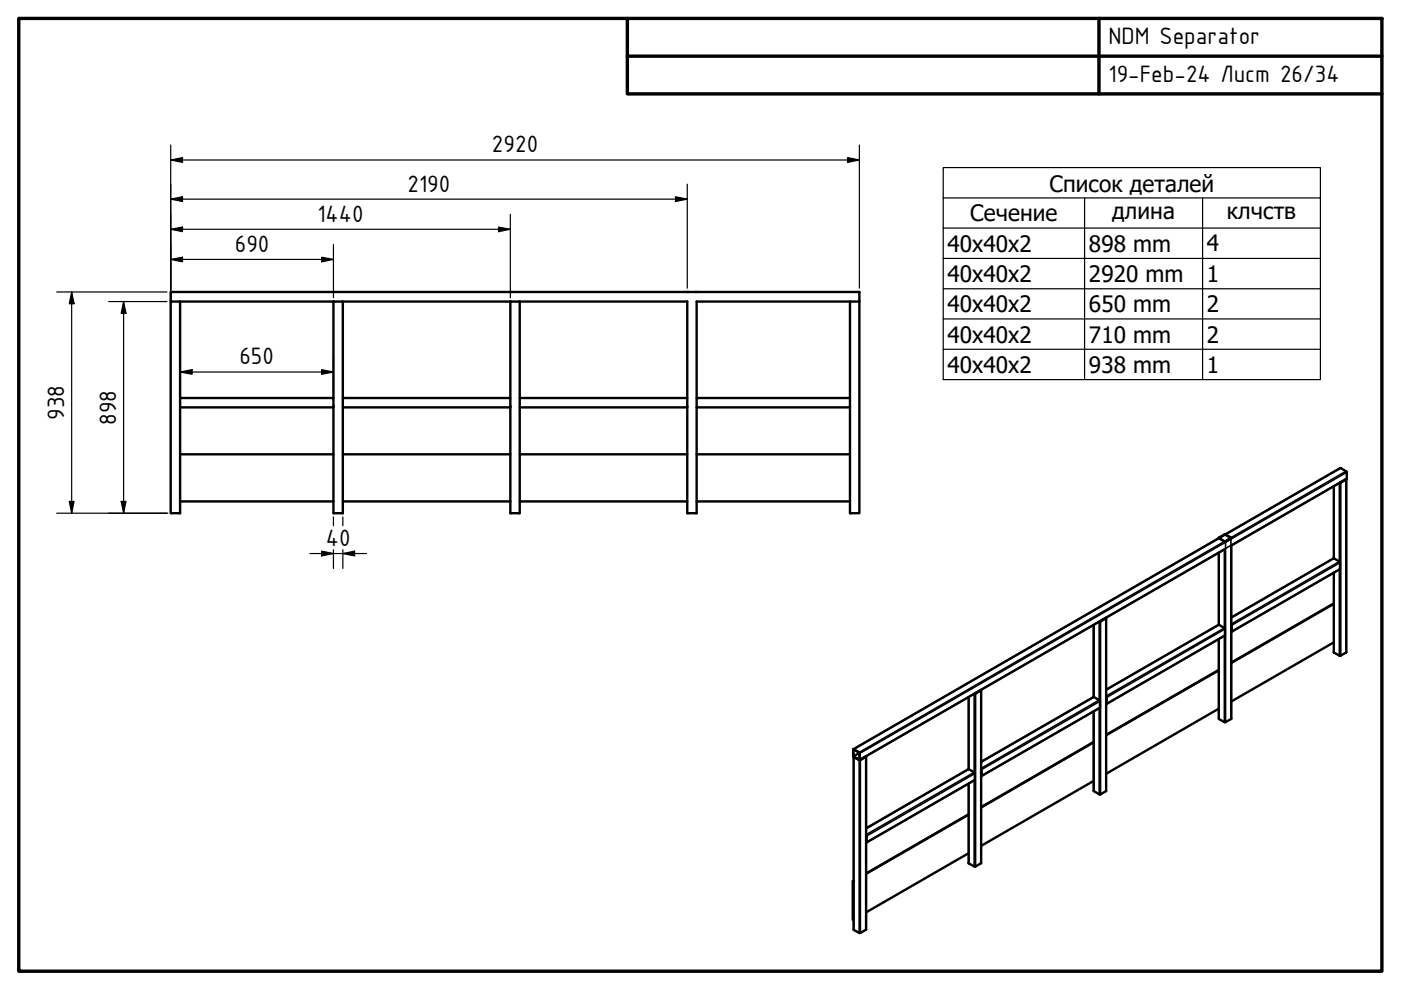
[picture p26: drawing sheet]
<svg xmlns="http://www.w3.org/2000/svg" width="297mm" height="210mm" viewBox="0 0 297 210" stroke-linecap="round" stroke-linejoin="round" font-family="sans-serif">
<defs><g id="words">
<g font-size="5.4">
<text x="235" y="9.4">NDM Separator</text>
<text x="235" y="17.4">19-Feb-24 Лист 26/34</text>
<text x="104.3" y="32.3">2920</text>
<text x="86.4" y="40.6">2190</text>
<text x="67.3" y="47">1440</text>
<text x="49.8" y="53.4">690</text>
<text x="50.8" y="77.3">650</text>
<text x="13.6" y="89" transform="rotate(-90 13.6 89)">938</text>
<text x="24.6" y="90.1" transform="rotate(-90 24.6 90.1)">898</text>
<text x="69.1" y="115.8">40</text>
</g>
<g font-size="4.8">
<text x="222.5" y="40.7">Список деталей</text>
<text x="205.7" y="46.9">Сечение</text>
<text x="235.8" y="46.5">длина</text>
<text x="260.1" y="46.5">клчств</text>
<text x="200.9" y="53.4">40x40x2</text>
<text x="230.8" y="53.4">898 mm</text>
<text x="255.9" y="53.3">4</text>
<text x="200.9" y="59.8">40x40x2</text>
<text x="230.8" y="59.8">2920 mm</text>
<text x="255.9" y="59.7">1</text>
<text x="200.9" y="66.2">40x40x2</text>
<text x="230.8" y="66.2">650 mm</text>
<text x="255.9" y="66.2">2</text>
<text x="200.9" y="72.7">40x40x2</text>
<text x="230.8" y="72.7">710 mm</text>
<text x="255.9" y="72.7">2</text>
<text x="200.9" y="79.1">40x40x2</text>
<text x="230.8" y="79.1">938 mm</text>
<text x="255.9" y="79.1">1</text>
</g>
</g></defs>
<!-- layer: Visible (ISO) -->
<g fill="none" stroke="#000" stroke-width=".51">
<path d="M36.2 63.9v-2h146v2M38.2 63.9h34.5v20.5M70.7 63.9v20.5M72.7 63.9h37.5v20.5M108.2 63.9v20.5M110.2 63.9h35.5v20.5M180.2 63.9h2v44.9h-2v-22.4M180.2 63.9v20.5M180.2 63.9h-32.5v20.5M38.2 84.4v-20.5h-2v44.9h2v-22.4M38.2 84.4h32.5v2h-32.5zM38.2 96.3h32.5"/>
<path d="M70.7 86.4v22.4h2v-22.4M72.7 84.4h35.5v2h-35.5zM72.7 96.3h35.5M108.2 86.4v22.4h2v-22.4M110.2 84.4h35.5v2h-35.5zM110.2 96.3h35.5M145.7 86.4v22.4h2v-22.4M147.7 84.4h32.5v2h-32.5zM147.7 96.3h32.5M38.2 106.3h32.5M72.7 106.3h35.5M110.2 106.3h35.5"/>
<path d="M147.7 106.3h32.5M258.4 114.1l-77.5 44.7M258.4 117.2v15.3M258.4 114l1.4-.7 1.3 .8-1.3 .7h-.2l-1.2-.7zM258.5 114.1l1.2-.8 1.2 .8-1.3 .7zM259.7 116.4l-77.5 44.7M259.8 113.3l24.3-14.1 1.4 .7v1.6l-24.4 14.2v36.7l-1.3 .7-1.4-.7v-16.9M261.1 114.1h.1M282.8 103.1v15.3M285.3 101.6l-1.2 .7M285.5 101.6l-1.4 .8M285.5 101.6v36.7l-1.3 .7-1.4-.7v-16.9"/>
<path d="M231.9 132.5v15.3M233.1 131.8l1.4-.7v-.1v36.7l-1.2 .8-1.4-.8v-16.9M234.4 131l-1.2 .7M261.1 132.5h.1M261.1 132.3v1.7M261.1 130.9l21.6-12.5 1.4 .8v1.5l-23 13.3M261.1 133.8v.1M282.8 127.9l-21.7 12.6M282.8 128l-21.7 12.6M282.8 136.2l-21.7 12.5M182.2 159.6v1.4M182.2 159.6l-1.3-.6 .1 1.4 1.2 .7"/>
<path d="M182.2 159.5l.1 .2v1.4h-.1M182.2 159.5l-1.3-.7v1.6l1.3 .7M205.4 147.8v15.3M206.6 147.1l1.4-.8v36.7l-1.2 .7-1.4-.7v-16.9M207.9 146.3l-1.2 .7M231.8 147.8l1.4 .8v1.5l-25.2 14.5v-1.6M231.8 147.8l-23.8 13.7M231.9 157.3l-23.9 13.8M231.9 157.4l-23.9 13.8M234.5 147.8h.1M234.5 146.2l23.9-13.7 1.3 .7v1.6l-25.1 14.5-.1-1.6M234.6 149.2h-.1"/>
<path d="M258.4 142l-23.9 13.8M258.4 142.1l-23.9 13.8M258.4 150.3l-23.9 13.8M182.2 161.1h.1M183.5 160.4l-1.2 .7M183.6 160.4l-1.2 .8-.2-.1M183.6 160.4v36.7l-1.2 .7-1.4-.7v-36.6M183.6 177.2h.1M183.6 178.5v.1M205.3 163.1l1.4 .8-.1 1.5-22.9 13.3-.1-1.6M205.3 163.1l-21.7 12.5M205.4 172.6l-21.8 12.6"/>
<path d="M205.4 172.7l-21.8 12.6M208 163.1h.1M208 164.4v.1M231.9 165.6l-23.9 13.7M180.8 186.8l.1 8.2v-8.1M181 186.7l-.2 .1h.2M181 195h-.1M205.4 180.9l-21.8 12.5"/>
</g>
<!-- layer: Visible Narrow (ISO) -->
<g fill="#000">
<circle cx="259.6" cy="113.4" r=".17"/>
<circle cx="284.2" cy="102.3" r=".17"/>
<circle cx="285.3" cy="101.7" r=".17"/>
<circle cx="233.3" cy="131.7" r=".17"/>
<circle cx="234.4" cy="131" r=".17"/>
<circle cx="261.1" cy="133.8" r=".17"/>
<circle cx="261.1" cy="132.5" r=".17"/>
<circle cx="206.8" cy="147" r=".17"/>
<circle cx="207.9" cy="146.4" r=".17"/>
<circle cx="182.4" cy="161.1" r=".17"/>
<circle cx="183.6" cy="178.5" r=".17"/>
<circle cx="183.6" cy="177.2" r=".17"/>
<circle cx="208" cy="164.4" r=".17"/>
</g>
<g fill="none" stroke="#000" stroke-width=".34">
<path d="M284.3 99.2l-103.3 59.6M285.4 99.9l-104.5 60.4M258.4 117.2v15.3l-23.9 13.8M258.5 114v.1M259.6 116.5v16.7l-25.1 14.4M259.8 114.8v38.3M261 114.1v38.4M282.8 103.1v15.3l-21.7 12.6M284 102.4v16.7l-22.9 13.2M284.1 119.3l-22.9 13.3M284.3 102.3v36.7M285.4 101.7v36.7"/>
<path d="M285.5 100.1l-103.2 59.6M285.5 101.4l-103.2 59.7M231.9 132.5v15.3l-23.9 13.8M233 131.8v16.6l-25 14.5M233.3 131.8v36.6M234.5 131.1v36.6M258.4 135.5v17M259.6 134.8v18.3M259.7 133.4l-25.1 14.5M259.7 134.7l-25.1 14.5M282.8 121.4v17M284 120.7v18.3"/>
<path d="M284.1 120.6l-22.9 13.3M181 158.9l-.1 .1M182.2 159.7l-1.2 .7M205.4 147.8v15.3l-21.8 12.6M206.5 147.1v16.7l-22.9 13.2M206.8 147v36.7M207.9 146.4v36.7M231.9 150.8v16.9M233 150.1v18.3M233.2 148.7l-25.1 14.5M233.2 150l-25.1 14.5M234.5 149.2h.1"/>
<path d="M234.5 147.8h.1M181 160.5v36.7M182.2 161.1v36.7M182.2 161v.1M182.4 161.1v36.7M183.5 160.4v.1M183.6 160.5v36.7M205.4 166.1v17M206.5 165.5v18.2M206.7 164l-23 13.3M206.7 165.3l-23 13.3M208 163.1v.1"/>
</g>
<!-- layer: Symbol (ISO) -->
<path d="M200 42v-6.5h80v6.5M200 42h80v6.4M200 42v38.5h80v-32.1M200 48.4h80M200 54.8h80M230 42v38.5M255 42v38.5M200 61.2h80M200 67.6h80M200 74.1h80" fill="none" stroke="#000" stroke-width=".25"/>
<!-- layer: Border (ISO) -->
<path d="M4 3.9h289v202h-289zM133 3.9v16h160M133 11.9h160M233 3.9v16" fill="none" stroke="#000" stroke-width=".72"/>
<!-- layer: Dimension (ISO) -->
<g fill="none" stroke="#000" stroke-width=".25">
<path d="M36.2 33.9l2.5-.5v1zM36.2 33.9h146M36.2 30.7v32.4M145.7 39v22.1M179.7 33.4l2.5 .5-2.5 .5zM182.2 30.7v30.4M36.2 55l2.5-.5v1zM36.2 48.6l2.5-.5v1zM36.2 42.2l2.5-.5v1zM36.2 55h34.5M36.2 48.6h72M36.2 42.2h109.5"/>
<path d="M68.2 54.5l2.5 .5-2.5 .5zM70.7 51.8v11.3M105.7 48.1l2.5 .5-2.5 .5zM108.2 45.4v17.7M143.2 41.7l2.5 .5-2.5 .5zM12 61.9h23.4M15.2 61.9l.5 2.5h-1zM15.2 61.9v46.9M23 63.9h12.4M26.2 63.9l.5 2.5h-1zM26.2 63.9v44.9M38.2 78.9l2.5-.5v.9z"/>
<path d="M38.2 78.9h32.5M38.2 75.7v7.9M68.2 78.4l2.5 .5-2.5 .4zM70.7 75.7v7.9M12 108.8h23.6M14.7 106.3h1l-.5 2.5zM25.7 106.3h1l-.5 2.5zM65.7 117.4h12M68.2 116.9l2.5 .5-2.5 .5zM70.7 109.6v1.9M70.7 116.6v3.9M72.7 117.4l2.5-.5v1z"/>
<path d="M72.7 109.6v1.9M72.7 116.6v3.9"/>
</g>
<g fill="#000">
<path d="M36.2 33.9l2.5-.5v1zM179.7 33.4l2.5 .5-2.5 .5zM36.2 55l2.5-.5v1zM36.2 48.6l2.5-.5v1zM36.2 42.2l2.5-.5v1zM68.2 54.5l2.5 .5-2.5 .5zM105.7 48.1l2.5 .5-2.5 .5zM143.2 41.7l2.5 .5-2.5 .5zM15.2 61.9l.5 2.5h-1zM26.2 63.9l.5 2.5h-1zM38.2 78.9l2.5-.5v.9zM68.2 78.4l2.5 .5-2.5 .4z"/>
<path d="M14.7 106.3h1l-.5 2.5zM25.7 106.3h1l-.5 2.5zM68.2 116.9l2.5 .5-2.5 .5zM72.7 117.4l2.5-.5v1z"/>
</g>
<use href="#words"/>
</svg>
